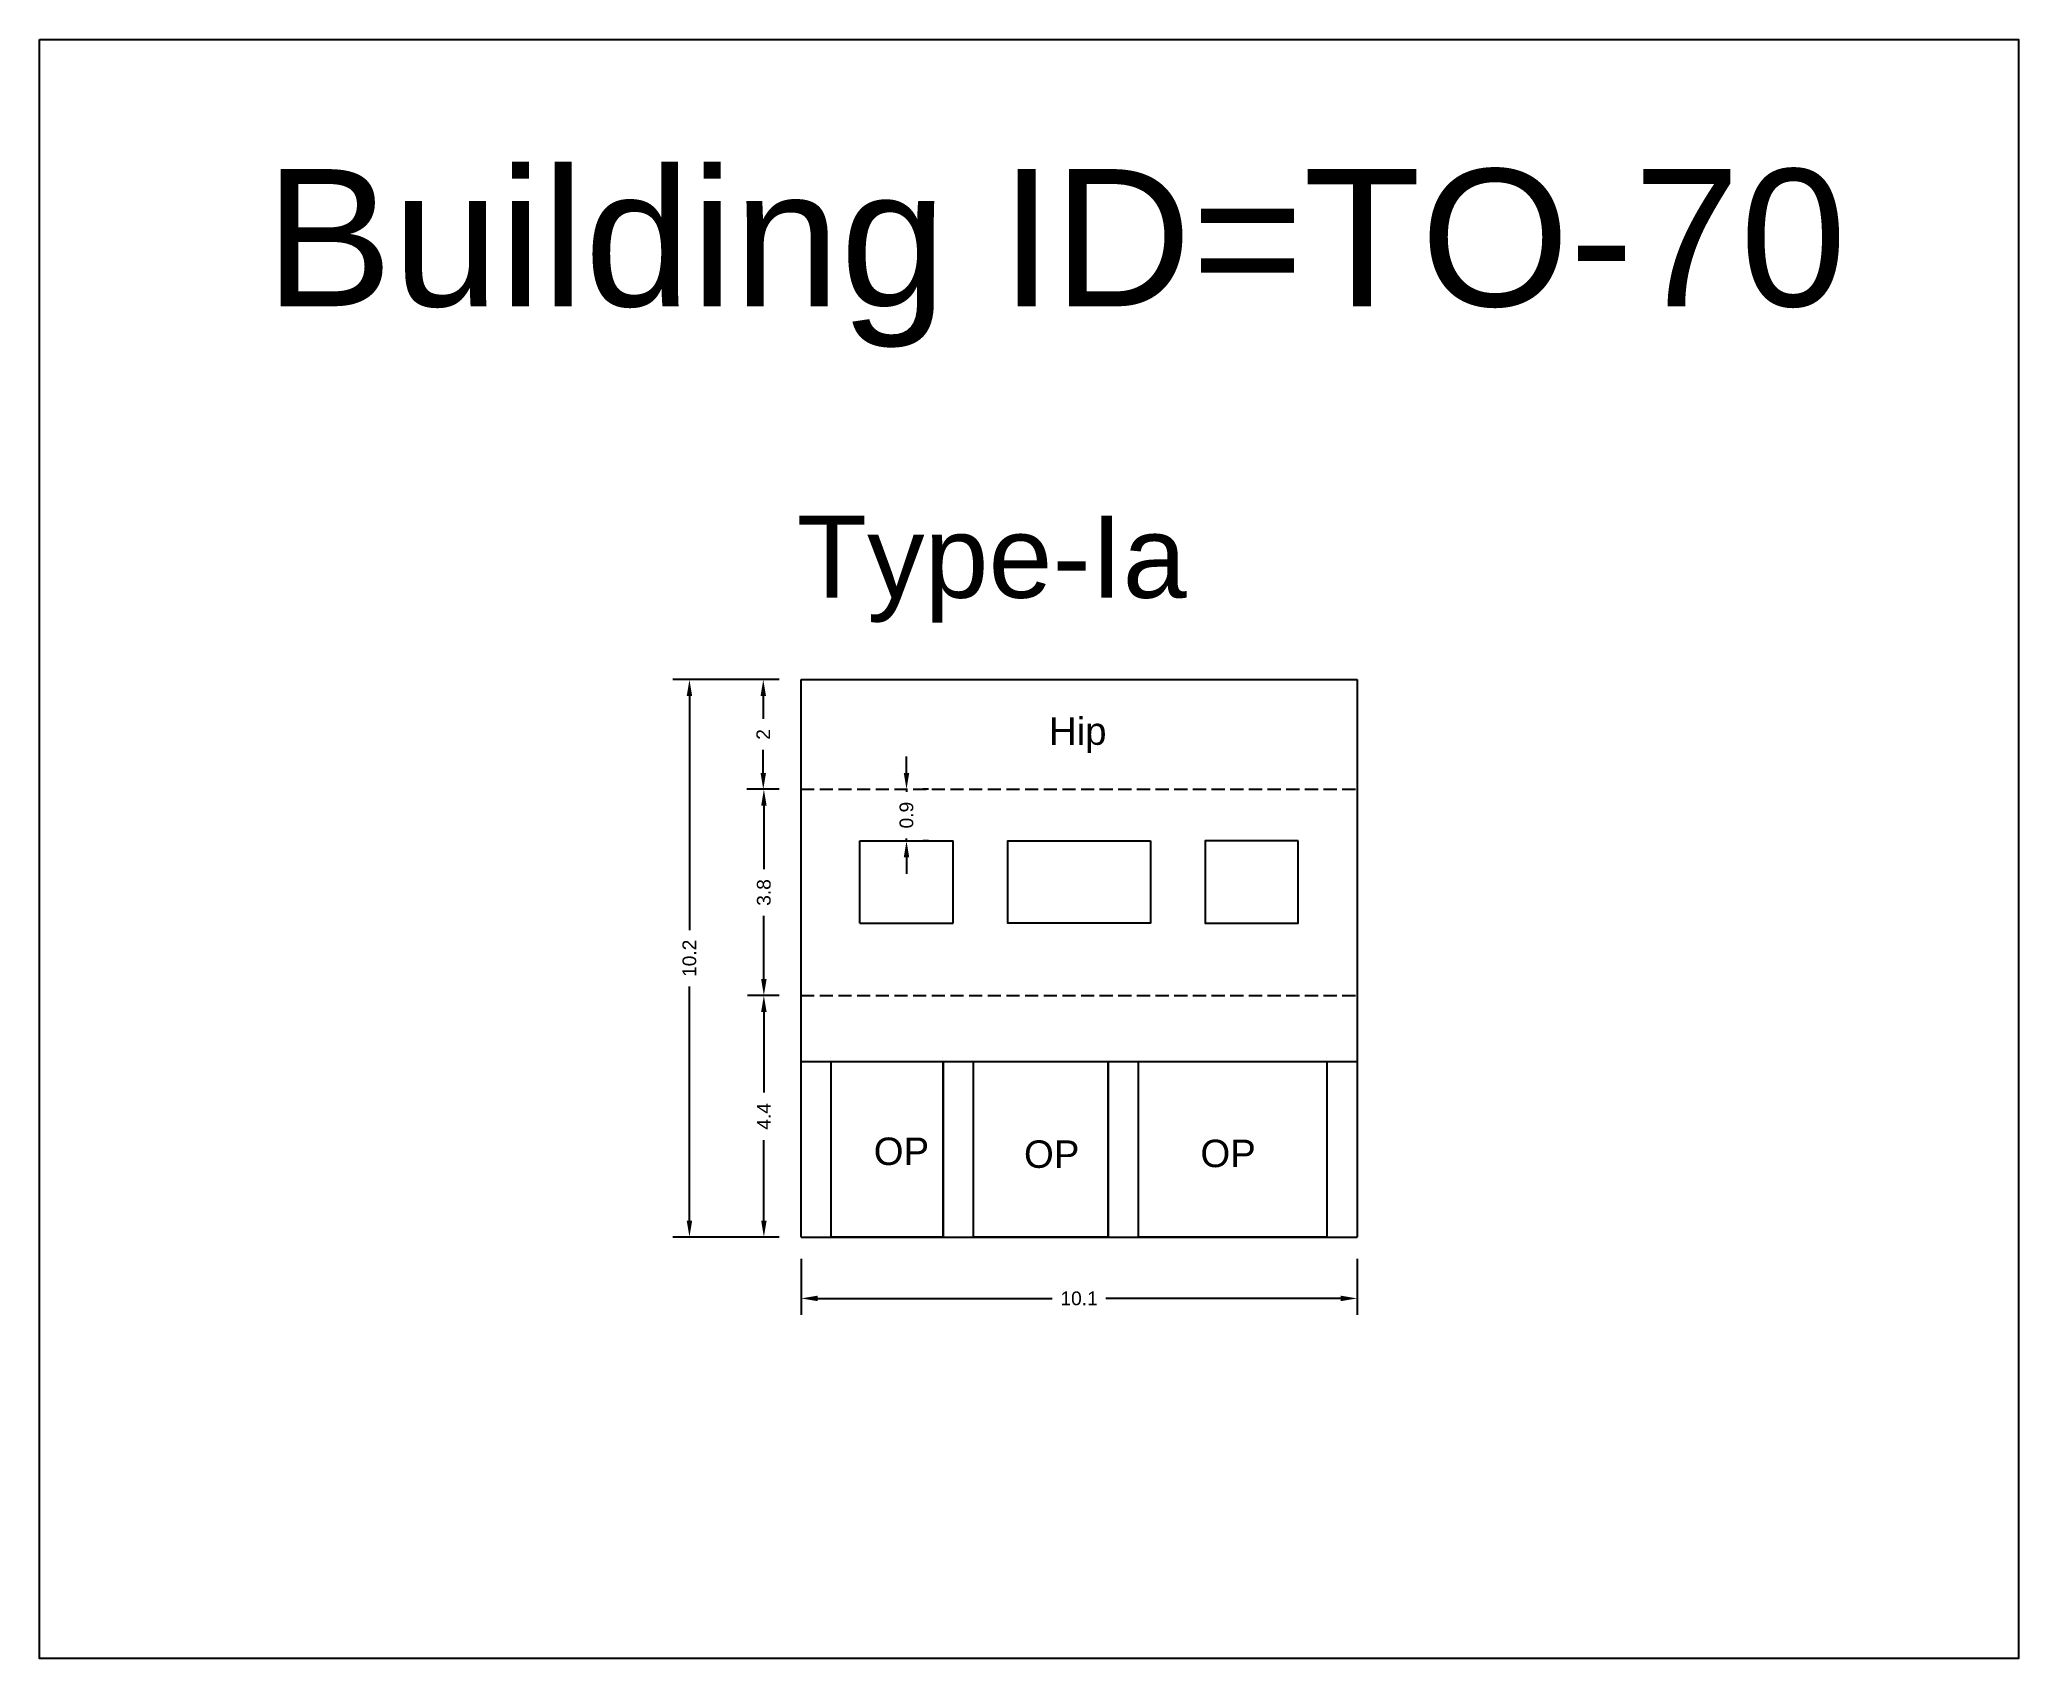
# Model space of a CAD drawing. Header units: metres. Extents: x 3416649 to 3417130, y -6713042 to -6712690.
# Drawn here: x 3417050.84 to 3417086.9, y -6713003.67 to -6712974.16 of the extents above; entities that cross this region are included whole.
import ezdxf

# ---------------------------------------------------------------- set-up
doc = ezdxf.new("R2010")
doc.units = ezdxf.units.M
doc.linetypes.add('ACAD_ISO02W100', pattern=[15, 12, -3])
doc.layers.add('Dotted', color=7, linetype='ACAD_ISO02W100', plot=False)
doc.styles.get("Standard").update_dxf_attribs({"font": 'arial.ttf'})
doc.dimstyles.new('ISO-25', dxfattribs={"dimtxt": 0.25, "dimasz": 0.3, "dimexe": 0.3, "dimexo": 0.4, "dimgap": 0.2, "dimtad": 0, "dimdec": 1, "dimdsep": 46, "dimtxsty": 'Standard', "dimcen": 2.5, "dimadec": 0, "dimazin": 0, "dimtfac": 1, "dimtdec": 1, "dimtmove": 0, "dimatfit": 3, "dimfxl": 1, "dimarcsym": 0})

# ---------------------------------------------------------------- blocks, each defined once
blk = doc.blocks.new('*D554')
at = {"color": 0, "lineweight": -2, "transparency": 16777216}
for p, q in [((3417064.321, -6712987.827), (3417063.742, -6712987.827)), ((3417064.042, -6712988.127), (3417064.042, -6712989.28)), ((3417064.042, -6712991.287), (3417064.042, -6712990.135)), ((3417064.321, -6712991.587), (3417063.742, -6712991.587))]:
    blk.add_line(p, q, dxfattribs=at)
at = {"color": 0, "transparency": 16777216}
for points in [[(3417063.992, -6712988.127), (3417064.092, -6712988.127), (3417064.042, -6712987.827)], [(3417063.992, -6712991.287), (3417064.092, -6712991.287), (3417064.042, -6712991.587)]]:
    blk.add_solid(points, dxfattribs=at)
at = {"layer": 'Defpoints', "color": 0, "transparency": 16777216}
for p in [(3417064.042, -6712987.827), (3417064.721, -6712987.827), (3417064.721, -6712991.587)]:
    blk.add_point(p, dxfattribs=at)
at = {"color": 0, "transparency": 16777216, "insert": (3417064.042, -6712989.707), "char_height": 0.25, "attachment_point": 5, "rotation": 90}
blk.add_mtext('3.8', dxfattribs=at)
blk = doc.blocks.new('*D555')
at = {"color": 0, "lineweight": -2, "transparency": 16777216}
for p, q in [((3417064.321, -6712991.587), (3417063.742, -6712991.587)), ((3417064.042, -6712991.887), (3417064.042, -6712993.355)), ((3417064.042, -6712995.687), (3417064.042, -6712994.219)), ((3417064.321, -6712995.987), (3417063.742, -6712995.987))]:
    blk.add_line(p, q, dxfattribs=at)
at = {"color": 0, "transparency": 16777216}
for points in [[(3417063.992, -6712991.887), (3417064.092, -6712991.887), (3417064.042, -6712991.587)], [(3417063.992, -6712995.687), (3417064.092, -6712995.687), (3417064.042, -6712995.987)]]:
    blk.add_solid(points, dxfattribs=at)
at = {"layer": 'Defpoints', "color": 0, "transparency": 16777216}
for p in [(3417064.042, -6712991.587), (3417064.721, -6712991.587), (3417064.721, -6712995.987)]:
    blk.add_point(p, dxfattribs=at)
at = {"color": 0, "transparency": 16777216, "insert": (3417064.042, -6712993.787), "char_height": 0.25, "attachment_point": 5, "rotation": 90}
blk.add_mtext('4.4', dxfattribs=at)
blk = doc.blocks.new('*D556')
at = {"color": 0, "lineweight": -2, "transparency": 16777216}
for p, q in [((3417064.321, -6712985.827), (3417063.731, -6712985.827)), ((3417064.031, -6712986.127), (3417064.031, -6712986.545)), ((3417064.031, -6712987.527), (3417064.031, -6712987.11)), ((3417064.321, -6712987.827), (3417063.731, -6712987.827))]:
    blk.add_line(p, q, dxfattribs=at)
at = {"color": 0, "transparency": 16777216}
for points in [[(3417063.981, -6712986.127), (3417064.081, -6712986.127), (3417064.031, -6712985.827)], [(3417063.981, -6712987.527), (3417064.081, -6712987.527), (3417064.031, -6712987.827)]]:
    blk.add_solid(points, dxfattribs=at)
at = {"layer": 'Defpoints', "color": 0, "transparency": 16777216}
for p in [(3417064.031, -6712985.827), (3417064.721, -6712985.827), (3417064.721, -6712987.827)]:
    blk.add_point(p, dxfattribs=at)
at = {"color": 0, "transparency": 16777216, "insert": (3417064.031, -6712986.827), "char_height": 0.25, "attachment_point": 5, "rotation": 90}
blk.add_mtext('2', dxfattribs=at)
blk = doc.blocks.new('*D557')
at = {"color": 0, "lineweight": -2, "transparency": 16777216}
for p, q in [((3417064.721, -6712996.387), (3417064.721, -6712997.406)), ((3417074.851, -6712996.387), (3417074.851, -6712997.406)), ((3417065.021, -6712997.106), (3417069.297, -6712997.106)), ((3417074.551, -6712997.106), (3417070.274, -6712997.106))]:
    blk.add_line(p, q, dxfattribs=at)
at = {"color": 0, "transparency": 16777216}
for points in [[(3417065.021, -6712997.056), (3417065.021, -6712997.156), (3417064.721, -6712997.106)], [(3417074.551, -6712997.056), (3417074.551, -6712997.156), (3417074.851, -6712997.106)]]:
    blk.add_solid(points, dxfattribs=at)
at = {"layer": 'Defpoints', "color": 0, "transparency": 16777216}
for p in [(3417064.721, -6712995.987), (3417074.851, -6712995.987), (3417074.851, -6712997.106)]:
    blk.add_point(p, dxfattribs=at)
at = {"color": 0, "transparency": 16777216, "insert": (3417069.786, -6712997.106), "char_height": 0.25, "attachment_point": 5}
blk.add_mtext('10.1', dxfattribs=at)
blk = doc.blocks.new('*D558')
at = {"color": 0, "lineweight": -2, "transparency": 16777216}
for p, q in [((3417064.321, -6712985.827), (3417062.386, -6712985.827)), ((3417062.686, -6712986.127), (3417062.686, -6712990.396)), ((3417062.686, -6712995.687), (3417062.686, -6712991.419)), ((3417064.321, -6712995.987), (3417062.386, -6712995.987))]:
    blk.add_line(p, q, dxfattribs=at)
at = {"color": 0, "transparency": 16777216}
for points in [[(3417062.636, -6712986.127), (3417062.736, -6712986.127), (3417062.686, -6712985.827)], [(3417062.636, -6712995.687), (3417062.736, -6712995.687), (3417062.686, -6712995.987)]]:
    blk.add_solid(points, dxfattribs=at)
at = {"layer": 'Defpoints', "color": 0, "transparency": 16777216}
for p in [(3417062.686, -6712985.827), (3417064.721, -6712985.827), (3417064.721, -6712995.987)]:
    blk.add_point(p, dxfattribs=at)
at = {"color": 0, "transparency": 16777216, "insert": (3417062.686, -6712990.907), "char_height": 0.25, "attachment_point": 5, "rotation": 90}
blk.add_mtext('10.2', dxfattribs=at)
blk = doc.blocks.new('*D559')
at = {"color": 0, "lineweight": -2, "transparency": 16777216}
for p, q in [((3417066.641, -6712987.527), (3417066.641, -6712987.227)), ((3417066.641, -6712987.827), (3417066.641, -6712987.87)), ((3417067.041, -6712987.827), (3417066.941, -6712987.827)), ((3417066.641, -6712988.767), (3417066.641, -6712988.725)), ((3417067.041, -6712988.767), (3417066.941, -6712988.767)), ((3417066.641, -6712989.067), (3417066.641, -6712989.367))]:
    blk.add_line(p, q, dxfattribs=at)
at = {"color": 0, "transparency": 16777216}
for points in [[(3417066.591, -6712987.527), (3417066.691, -6712987.527), (3417066.641, -6712987.827)], [(3417066.591, -6712989.067), (3417066.691, -6712989.067), (3417066.641, -6712988.767)]]:
    blk.add_solid(points, dxfattribs=at)
at = {"layer": 'Defpoints', "color": 0, "transparency": 16777216}
for p in [(3417066.641, -6712987.827), (3417066.641, -6712987.827), (3417066.641, -6712988.767)]:
    blk.add_point(p, dxfattribs=at)
at = {"color": 0, "transparency": 16777216, "insert": (3417066.641, -6712988.297), "char_height": 0.25, "attachment_point": 5, "rotation": 90}
blk.add_mtext('0.9', dxfattribs=at)

msp = doc.modelspace()

# ---------------------------------------------------------------- linework, layer by layer
for points in [[(3417050.844, -6712974.161), (3417086.903, -6712974.161), (3417086.903, -6713003.668), (3417050.844, -6713003.668)], [(3417071.086, -6712988.767), (3417071.086, -6712990.267), (3417068.486, -6712990.267), (3417068.486, -6712988.767)], [(3417073.781, -6712988.767), (3417072.081, -6712988.767), (3417072.081, -6712990.267), (3417073.781, -6712990.267)], [(3417065.271, -6712992.787), (3417067.311, -6712992.787), (3417067.311, -6712995.987), (3417065.271, -6712995.987)], [(3417067.861, -6712992.787), (3417070.317, -6712992.787), (3417070.317, -6712995.987), (3417067.861, -6712995.987)], [(3417070.867, -6712992.787), (3417074.301, -6712992.787), (3417074.301, -6712995.987), (3417070.867, -6712995.987)]]:
    msp.add_lwpolyline(points, close=True)
for points in [[(3417064.721, -6712985.827), (3417074.851, -6712985.827)], [(3417064.721, -6712995.987), (3417064.721, -6712985.827)], [(3417074.851, -6712985.827), (3417074.851, -6712995.987)], [(3417065.791, -6712988.767), (3417067.491, -6712988.767)], [(3417065.791, -6712990.267), (3417065.791, -6712988.767)], [(3417067.491, -6712990.267), (3417067.491, -6712988.767)], [(3417065.791, -6712990.267), (3417067.491, -6712990.267)], [(3417064.721, -6712992.787), (3417074.851, -6712992.787)], [(3417065.271, -6712995.987), (3417065.271, -6712992.787)], [(3417067.311, -6712995.987), (3417067.311, -6712992.787)], [(3417067.861, -6712995.987), (3417067.861, -6712992.787)], [(3417070.317, -6712995.987), (3417070.317, -6712992.787)], [(3417070.867, -6712995.987), (3417070.867, -6712992.787)], [(3417074.301, -6712992.787), (3417074.301, -6712995.987)], [(3417064.721, -6712995.987), (3417074.851, -6712995.987)]]:
    msp.add_lwpolyline(points)
at = {"layer": 'Dotted', "ltscale": 0.02}
for points in [[(3417064.721, -6712987.827), (3417074.851, -6712987.827)], [(3417064.721, -6712991.587), (3417074.851, -6712991.587)]]:
    msp.add_lwpolyline(points, dxfattribs=at)

# ---------------------------------------------------------------- texts
for s, width, heights, insert, char_height, attachment_point in [('Building ID=TO-70', 67.86454, [0.517], (3417054.949, -6712976.522), 2.5, 1), ('Type-Ia ', 9.99112, [0.517], (3417064.643, -6712982.836), 1.5, 1), ('Hip', 67.86454, [0], (3417070.286, -6712986.516), 0.5, 3), ('OP', 2.05828, [0], (3417066.044, -6712994.174), 0.5, 1), ('OP', 2.05828, [0], (3417068.782, -6712994.226), 0.5, 1), ('OP', 2.05828, [0], (3417071.997, -6712994.213), 0.5, 1)]:
    msp.add_mtext_dynamic_manual_height_columns(s, width=width, gutter_width=12.5, heights=heights, dxfattribs=dict(insert=insert, char_height=char_height, attachment_point=attachment_point))

# ---------------------------------------------------------------- dimensions: what is measured, and where the dimension line sits
for base, p1, p2, picture, middle in [((3417062.686, -6712985.827), (3417064.721, -6712995.987), (3417064.721, -6712985.827), '*D558', (3417062.686, -6712990.907)), ((3417064.031, -6712985.827), (3417064.721, -6712987.827), (3417064.721, -6712985.827), '*D556', (3417064.031, -6712986.827)), ((3417066.641, -6712987.827), (3417066.641, -6712988.767), (3417066.641, -6712987.827), '*D559', (3417066.641, -6712988.297)), ((3417064.042, -6712987.827), (3417064.721, -6712991.587), (3417064.721, -6712987.827), '*D554', (3417064.042, -6712989.707)), ((3417064.042, -6712991.587), (3417064.721, -6712995.987), (3417064.721, -6712991.587), '*D555', (3417064.042, -6712993.787))]:
    dim = msp.add_linear_dim(base=base, p1=p1, p2=p2, angle=90, dimstyle='ISO-25')
    dim.commit()
    dim.dimension.update_dxf_attribs({"geometry": picture, "text_midpoint": middle})
dim = msp.add_linear_dim(base=(3417074.851, -6712997.106), p1=(3417064.721, -6712995.987), p2=(3417074.851, -6712995.987), dimstyle='ISO-25')
dim.commit()
dim.dimension.update_dxf_attribs({"geometry": '*D557', "text_midpoint": (3417069.786, -6712997.106)})

doc.saveas('drawing.dxf')
